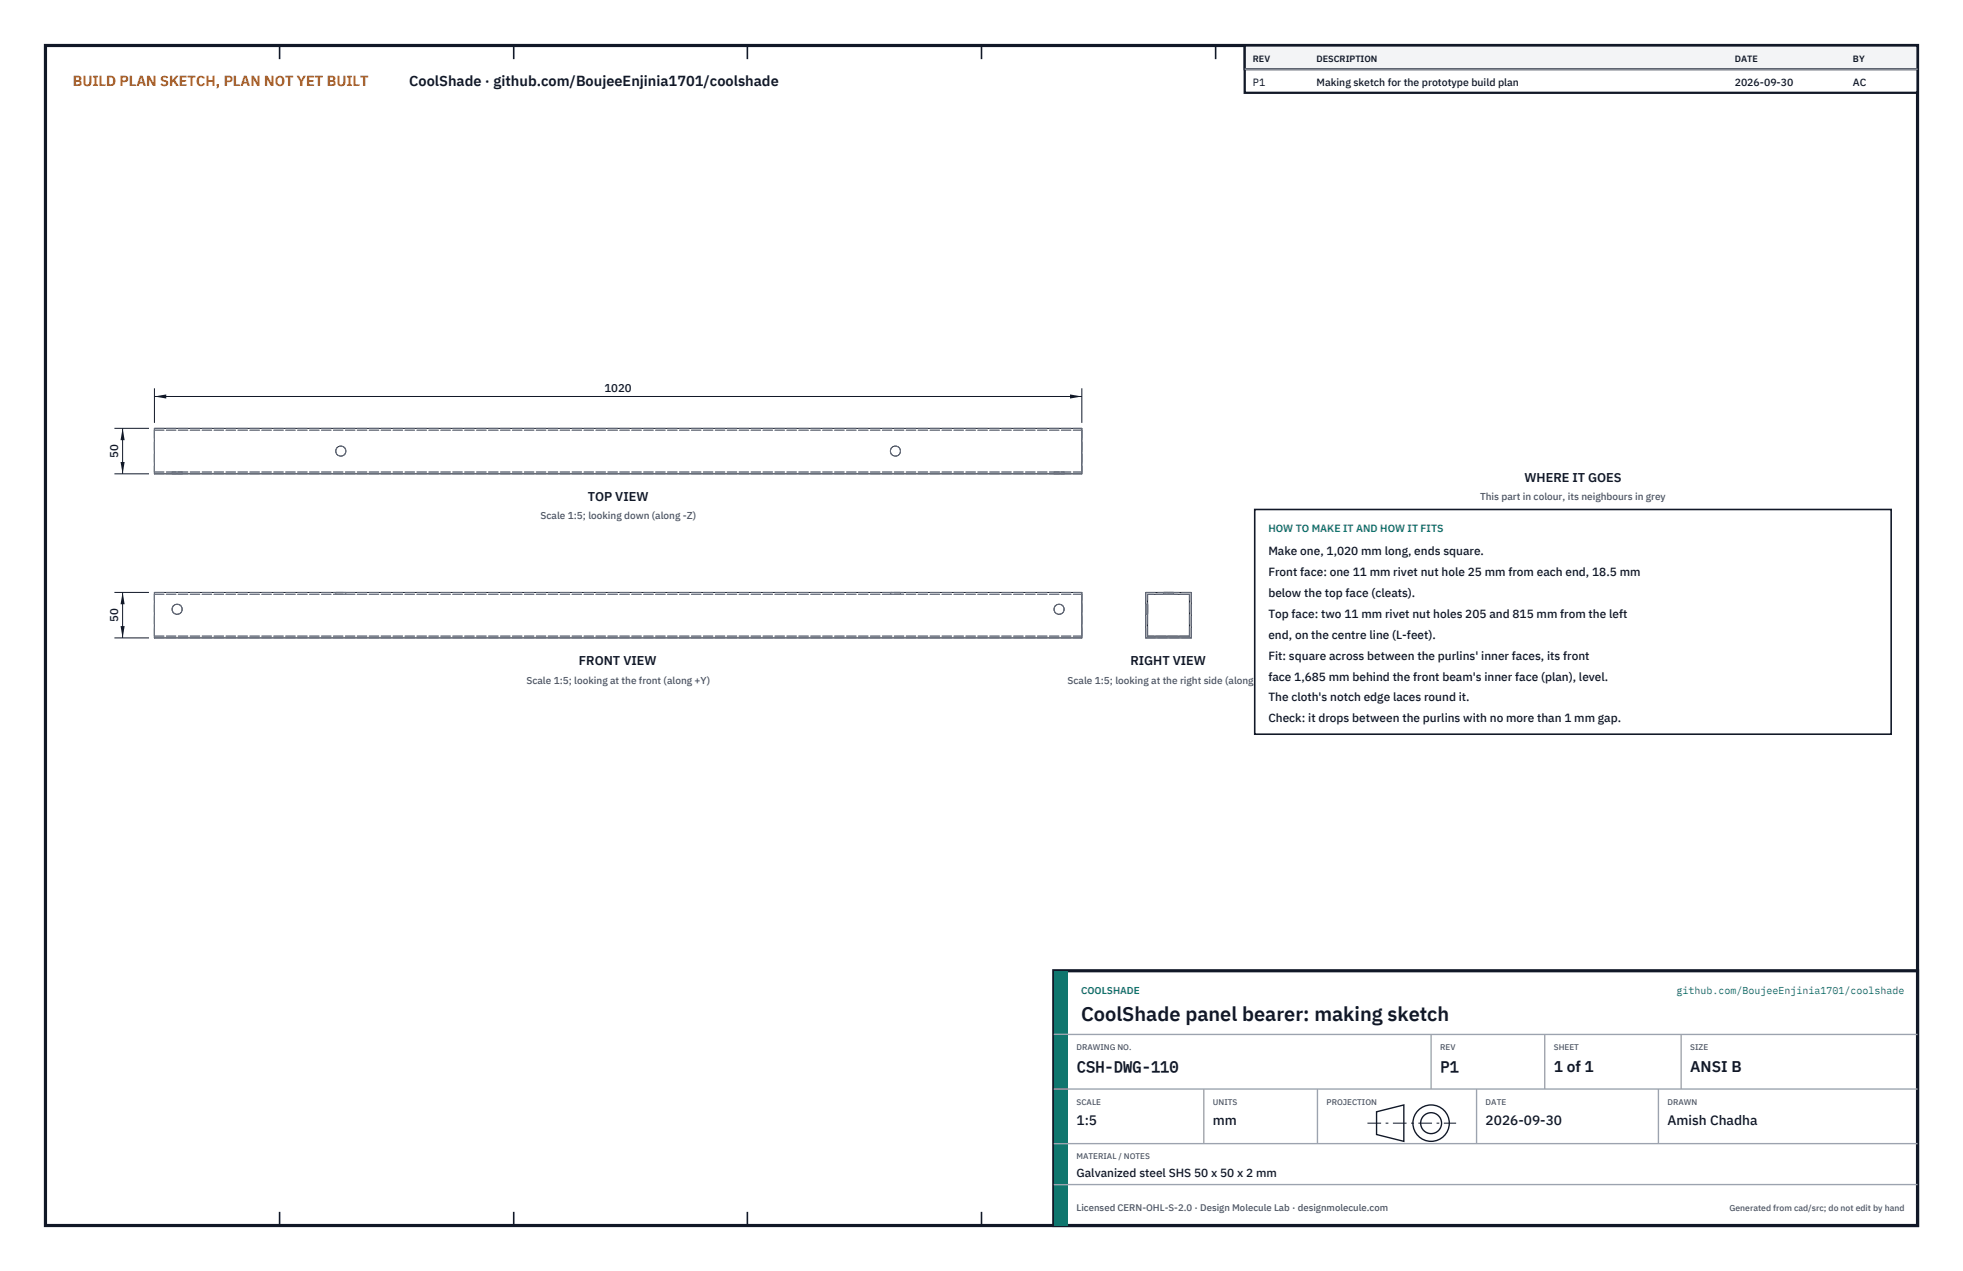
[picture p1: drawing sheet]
<svg xmlns="http://www.w3.org/2000/svg" width="432mm" height="279mm" viewBox="0 0 432 279" stroke-linecap="round" stroke-linejoin="round" font-family="sans-serif">
<defs><g id="words">
<text font-size="4.4" fill="#111827" x="237.8" y="224.4">CoolShade panel bearer: making sketch</text>
<g font-size="3.4" fill="#111827">
<text x="236.8" y="235.6">CSH-DWG-110</text>
<text x="316.8" y="235.6">P1</text>
<text x="341.8" y="235.6">1 of 1</text>
<text x="371.8" y="235.6">ANSI B</text>
</g>
<text font-size="3.2" fill="#b45309" x="16" y="19">BUILD PLAN SKETCH, PLAN NOT YET BUILT</text>
<text font-size="3.2" fill="#111827" x="90" y="19">CoolShade · github.com/BoujeeEnjinia1701/coolshade</text>
<g font-size="3" fill="#111827">
<text x="236.8" y="247.2">1:5</text>
<text x="266.8" y="247.2">mm</text>
<text x="326.8" y="247.2">2026-09-30</text>
<text x="366.8" y="247.2">Amish Chadha</text>
</g>
<g font-size="2.8" fill="#111827">
<text x="335.3" y="106">WHERE IT GOES</text>
<text x="129.3" y="110.2">TOP VIEW</text>
<text x="127.4" y="146.3">FRONT VIEW</text>
<text x="248.6" y="146.3">RIGHT VIEW</text>
</g>
<g font-size="2.6" fill="#111827">
<text x="279" y="122">Make one, 1,020 mm long, ends square.</text>
<text x="279" y="126.6">Front face: one 11 mm rivet nut hole 25 mm from each end, 18.5 mm</text>
<text x="279" y="131.2">below the top face (cleats).</text>
<text x="279" y="135.8">Top face: two 11 mm rivet nut holes 205 and 815 mm from the left</text>
<text x="279" y="140.4">end, on the centre line (L-feet).</text>
<text x="279" y="145">Fit: square across between the purlins' inner faces, its front</text>
<text x="279" y="149.6">face 1,685 mm behind the front beam's inner face (plan), level.</text>
<text x="279" y="154.2">The cloth's notch edge laces round it.</text>
<text x="279" y="158.8">Check: it drops between the purlins with no more than 1 mm gap.</text>
<text x="236.8" y="258.8">Galvanized steel SHS 50 x 50 x 2 mm</text>
</g>
<g font-size="2.5" fill="#111827">
<text x="133" y="86.2">1020</text>
<text x="26" y="100.7" transform="rotate(-90 26 100.7)">50</text>
<text x="26" y="136.8" transform="rotate(-90 26 136.8)">50</text>
</g>
<g font-size="2.3" fill="#111827">
<text x="275.6" y="18.8">P1</text>
<text x="289.6" y="18.8">Making sketch for the prototype build plan</text>
<text x="381.6" y="18.8">2026-09-30</text>
<text x="407.6" y="18.8">AC</text>
</g>
<text font-size="2.3" fill="#0f766e" x="279" y="117">HOW TO MAKE IT AND HOW IT FITS</text>
<g font-size="2.2" fill="#4b5563">
<text x="325.6" y="110">This part in colour, its neighbours in grey</text>
<text x="118.9" y="114.2">Scale 1:5; looking down (along -Z)</text>
<text x="115.8" y="150.3">Scale 1:5; looking at the front (along +Y)</text>
<text x="234.8" y="150.3">Scale 1:5; looking at the right side (along -X)</text>
</g>
<g font-size="2.2" fill="#0f766e">
<text x="237.8" y="218.4">COOLSHADE</text>
<text x="368.8" y="218.4">github.com/BoujeeEnjinia1701/coolshade</text>
</g>
<text font-size="2.1" fill="#4b5563" x="236.8" y="266.2">Licensed CERN-OHL-S-2.0 · Design Molecule Lab · designmolecule.com</text>
<g font-size="2" fill="#111827">
<text x="275.6" y="13.6">REV</text>
<text x="289.6" y="13.6">DESCRIPTION</text>
<text x="381.6" y="13.6">DATE</text>
<text x="407.6" y="13.6">BY</text>
</g>
<text font-size="1.9" fill="#4b5563" x="380.4" y="266.2">Generated from cad/src; do not edit by hand</text>
<g font-size="1.8" fill="#4b5563">
<text x="236.8" y="230.8">DRAWING NO.</text>
<text x="316.8" y="230.8">REV</text>
<text x="341.8" y="230.8">SHEET</text>
<text x="371.8" y="230.8">SIZE</text>
<text x="236.8" y="242.8">SCALE</text>
<text x="266.8" y="242.8">UNITS</text>
<text x="291.8" y="242.8">PROJECTION</text>
<text x="326.8" y="242.8">DATE</text>
<text x="366.8" y="242.8">DRAWN</text>
<text x="236.8" y="254.8">MATERIAL / NOTES</text>
</g>
</g></defs>
<path d="M10 10h411.8v259.4h-411.8z" fill="none" stroke="#111827" stroke-width=".7" stroke-linecap="butt"/>
<g fill="none" stroke="#111827" stroke-width=".35">
<path d="M61.5 10v3M113 10v3M164.4 10v3M215.9 10v3M267.4 10v3M318.9 10v3M370.3 10v3M61.5 266.4v3M113 266.4v3M164.4 266.4v3M215.9 266.4v3M267.4 266.4v3"/>
<path d="M318.9 266.4v3M370.3 266.4v3"/>
</g>
<g fill="none" stroke="#111727" stroke-width=".22">
<path d="M34 94.2h204v10h-204zM34 130.2h204v10h-204zM252 130.2h10v10h-10zM252.4 130.6h9.2v9.2h-9.2z"/>
<circle cx="75" cy="99.2" r="1.11"/>
<circle cx="197" cy="99.2" r="1.11"/>
<circle cx="39" cy="133.9" r="1.11"/>
<circle cx="233" cy="133.9" r="1.11"/>
</g>
<g fill="none" stroke="#6a7180" stroke-width=".22" stroke-dasharray="2.1 .5">
<path d="M34 94.6v9.2M34 94.2h204M34 94.6h204M238 94.6v9.2M34 104.2v-10M34 104.2h204M34 103.8h204M37.9 104.2h1.1M37.9 103.8h1.1M37.9 104.2v-.4M39 104.2h1.1M39 103.8h1.1"/>
<path d="M40.1 104.2h-2.2M40.1 103.8h-2.2M40.1 104.2v-.4M231.9 104.2h1.1M231.9 103.8h1.1M231.9 104.2v-.4M233 104.2h1.1M233 103.8h1.1M234.1 104.2h-2.2M234.1 103.8h-2.2M234.1 104.2v-.4M238 104.2v-10"/>
<path d="M34 139.8v-9.2M34 130.2h204M34 139.8h204M34 130.6h204M73.9 130.2h2.2M73.9 130.6h2.2M73.9 130.2v.4M76.1 130.2h-2.2M76.1 130.6h-2.2M76.1 130.2v.4M195.9 130.2h2.2M195.9 130.6h2.2"/>
<path d="M195.9 130.2v.4M198.1 130.2h-2.2M198.1 130.6h-2.2M198.1 130.2v.4M238 139.8v-9.2M252 130.2h10M252 132.8v2.2M252 135v-2.2M252 132.8h.4M252 135h.4M252.4 139.8v-9.2M252.4 132.8v2.2"/>
<path d="M252.4 135v-2.2M255.9 130.2h1.1M255.9 130.6h1.1M255.9 130.2v.4M257 130.2h1.1M257 130.6h1.1M258.1 130.2h-2.2M258.1 130.6h-2.2M258.1 130.2v.4M261.6 139.8h-9.2M261.6 139.8v-9.2M261.6 130.6h-9.2"/>
<path d="M34 140.2v-10M34 140.2h204M238 140.2v-10M252 140.2v-10M252 140.2h10M262 140.2v-10"/>
<circle cx="75" cy="99.2" r="1.11"/>
<circle cx="197" cy="99.2" r="1.11"/>
<circle cx="39" cy="133.9" r="1.11"/>
<circle cx="233" cy="133.9" r="1.11"/>
</g>
<path d="M34 85.4v7.6M34 87.2h204M238 85.4v7.6" fill="none" stroke="#111827" stroke-width=".22"/>
<path d="M34 87.2l2.6-.5v.9zM235.4 86.7v.9l2.6-.4z" fill="#111827"/>
<path d="M25.2 94.2h7.6M27 94.2v10M25.2 104.2h7.6" fill="none" stroke="#111827" stroke-width=".22"/>
<path d="M27 94.2l-.5 2.6h.9zM26.5 101.6h.9l-.4 2.6z" fill="#111827"/>
<path d="M25.2 130.2h7.6M27 130.2v10M25.2 140.2h7.6" fill="none" stroke="#111827" stroke-width=".22"/>
<path d="M27 130.2l-.5 2.6h.9zM26.5 137.6h.9l-.4 2.6z" fill="#111827"/>
<path d="M276 112h140v49.4h-140z" fill="#fff" stroke="#111827" stroke-width=".35"/>
<path d="M273.8 10h148v10.4h-148z" fill="#fff" stroke="#111827" stroke-width=".5"/>
<path d="M273.8 10h148v5.2h-148z" fill="#f3f4f6" stroke="#111827" stroke-width=".5"/>
<path d="M273.8 15.2h148" fill="none" stroke="#9ca3af" stroke-width=".3"/>
<path d="M231.8 213.4h190v56h-190z" fill="#fff" stroke="#111827" stroke-width=".7" stroke-linecap="butt"/>
<path d="M231.8 213.4h3v56h-3z" fill="#0f766e"/>
<path d="M231.8 227.4h190M231.8 239.4h190M264.8 239.4v12M289.8 239.4v12M314.8 227.4v12M324.8 239.4v12M339.8 227.4v12M364.8 239.4v12M369.8 227.4v12M231.8 251.4h190M231.8 260.4h190" fill="none" stroke="#9ca3af" stroke-width=".3"/>
<g fill="none" stroke="#111827" stroke-width=".3">
<path d="M302.8 244.4l6-1.5v8l-6-1.5z"/>
<circle cx="314.8" cy="246.9" r="4"/>
<circle cx="314.8" cy="246.9" r="2.3"/>
</g>
<path d="M300.8 246.9h19.5" fill="none" stroke="#111827" stroke-width=".22" stroke-dasharray="3 1 .6 1" stroke-linecap="butt"/>
<use href="#words"/>
</svg>
